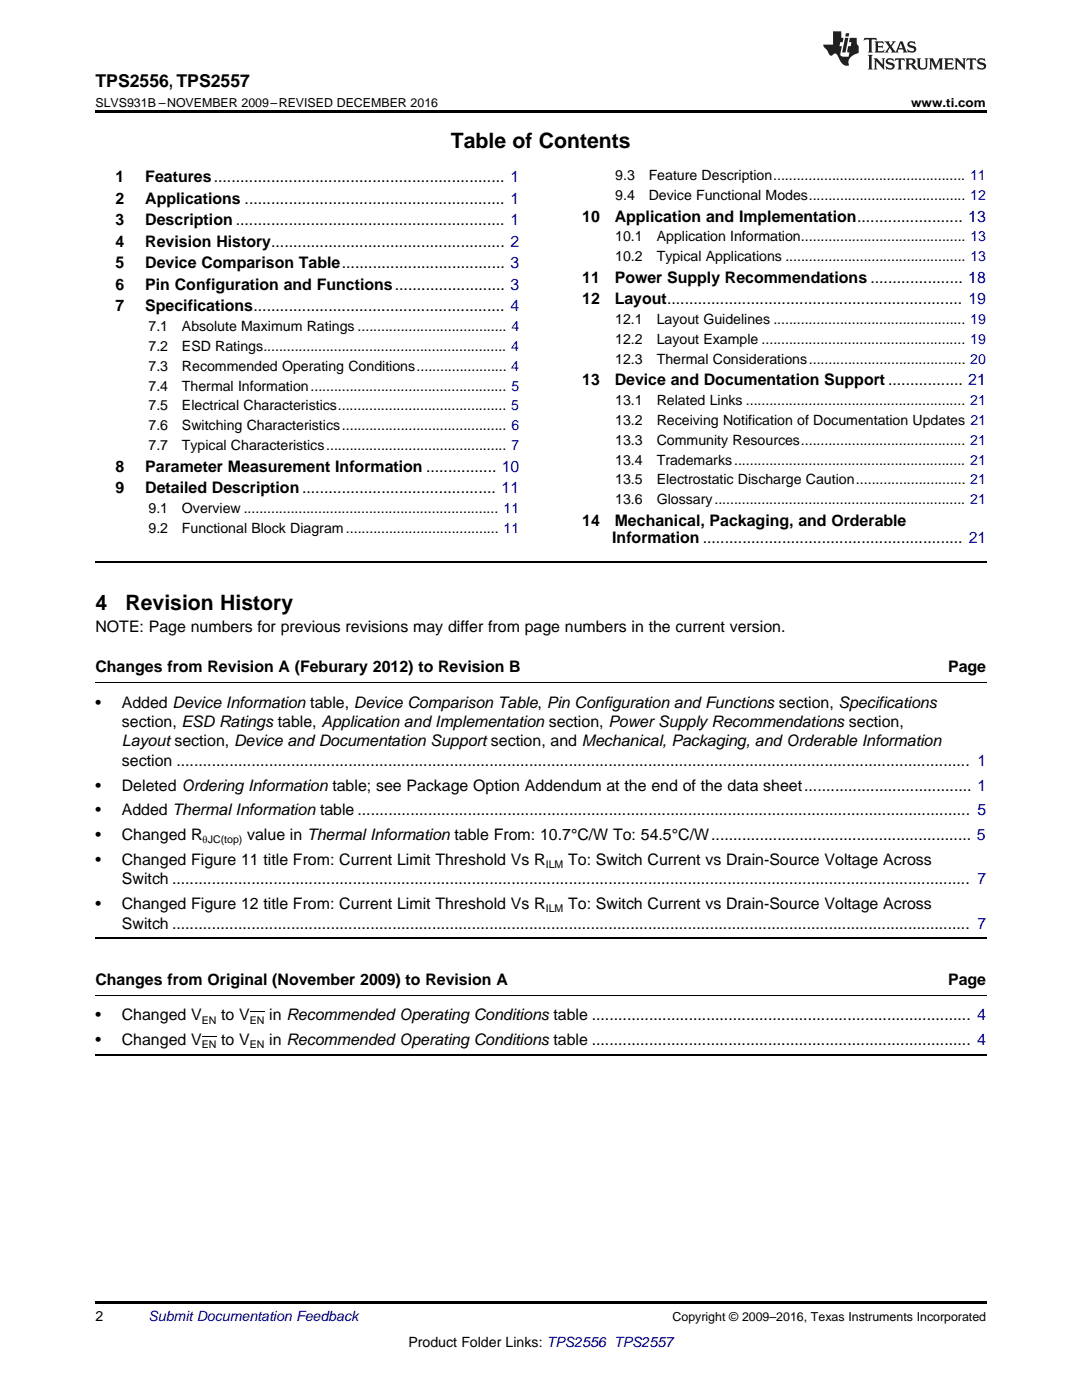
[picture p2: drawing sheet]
<svg xmlns="http://www.w3.org/2000/svg" width="216mm" height="279mm" viewBox="0 0 216 279" stroke-linecap="round" stroke-linejoin="round" font-family="sans-serif">
<defs><g id="words">
<g font-size="4.2">
<text x="90" y="29.6">Table of Contents</text>
<text x="19" y="121.7">4</text>
<text x="25" y="121.7">Revision History</text>
</g>
<text font-size="3.5" x="19" y="17.3">TPS2556, TPS2557</text>
<g font-size="3.2">
<text x="23" y="36.3">1</text>
<text x="23" y="40.6">2</text>
<text x="29" y="36.3">Features.................................................................. 1</text>
<text x="29" y="40.6">Applications ........................................................... 1</text>
<text x="23" y="44.9">3</text>
<text x="29" y="44.9">Description ............................................................. 1</text>
<text x="116.2" y="44.2">10</text>
<text x="122.7" y="44.2">Application and Implementation........................ 13</text>
<text x="23" y="49.2">4</text>
<text x="23" y="53.6">5</text>
<text x="29" y="49.2">Revision History..................................................... 2</text>
<text x="29" y="53.6">Device Comparison Table..................................... 3</text>
<text x="23" y="57.9">6</text>
<text x="29" y="57.9">Pin Configuration and Functions......................... 3</text>
<text x="116.2" y="56.4">11</text>
<text x="122.7" y="56.4">Power Supply Recommendations ..................... 18</text>
<text x="23" y="62.2">7</text>
<text x="29" y="62.2">Specifications......................................................... 4</text>
<text x="116.2" y="60.7">12</text>
<text x="122.7" y="60.7">Layout................................................................... 19</text>
<text x="116.2" y="76.9">13</text>
<text x="122.7" y="76.9">Device and Documentation Support ................. 21</text>
<text x="23" y="94.1">8</text>
<text x="29" y="94.1">Parameter Measurement Information ................ 10</text>
<text x="23" y="98.4">9</text>
<text x="29" y="98.4">Detailed Description............................................ 11</text>
<text x="116.2" y="104.9">14</text>
<text x="122.7" y="104.9">Mechanical, Packaging, and Orderable</text>
<text x="122.2" y="108.4">Information ........................................................... 21</text>
<text x="19" y="126">NOTE: Page numbers for previous revisions may differ from page numbers in the current version.</text>
<text x="19" y="134.2">Changes from Revision A (Feburary 2012) to Revision B</text>
<text x="189.2" y="134.2">Page</text>
<text x="19" y="141.2">•</text>
<text x="24.3" y="141.2">Added Device Information table, Device Comparison Table, Pin Configuration and Functions section, Specifications</text>
<text x="24.3" y="145.1">section, ESD Ratings table, Application and Implementation section, Power Supply Recommendations section,</text>
<text x="24.3" y="149">Layout section, Device and Documentation Support section, and Mechanical, Packaging, and Orderable Information</text>
<text x="24.3" y="152.9">section .................................................................................................................................................................................... 1</text>
<text x="19" y="157.8">•</text>
<text x="24.3" y="157.8">Deleted Ordering Information table; see Package Option Addendum at the end of the data sheet...................................... 1</text>
<text x="19" y="162.7">•</text>
<text x="19" y="167.7">•</text>
<text x="24.3" y="162.7">Added Thermal Information table ........................................................................................................................................... 5</text>
<text x="24.3" y="167.7">Changed R</text>
<text x="49.3" y="167.7">value in Thermal Information table From: 10.7°C/W To: 54.5°C/W........................................................... 5</text>
<text x="19" y="172.6">•</text>
<text x="24.3" y="172.6">Changed Figure 11 title From: Current Limit Threshold Vs R</text>
<text x="113.4" y="172.6">To: Switch Current vs Drain-Source Voltage Across</text>
<text x="24.3" y="176.5">Switch ..................................................................................................................................................................................... 7</text>
<text x="19" y="181.4">•</text>
<text x="24.3" y="181.4">Changed Figure 12 title From: Current Limit Threshold Vs R</text>
<text x="24.3" y="185.3">Switch ..................................................................................................................................................................................... 7</text>
<text x="113.4" y="181.4">To: Switch Current vs Drain-Source Voltage Across</text>
<text x="19" y="196.6">Changes from Original (November 2009) to Revision A</text>
<text x="189.2" y="196.6">Page</text>
<text x="19" y="203.7">•</text>
<text x="24.3" y="203.7">Changed V</text>
<text x="44.1" y="203.7">to V</text>
<text x="53.7" y="203.7">in Recommended Operating Conditions table ...................................................................................... 4</text>
<text x="19" y="208.6">•</text>
<text x="24.3" y="208.6">Changed V</text>
<text x="44.1" y="208.6">to V</text>
<text x="53.7" y="208.6">in Recommended Operating Conditions table ...................................................................................... 4</text>
</g>
<g font-size="2.8">
<text x="122.8" y="36">9.3</text>
<text x="129.4" y="36">Feature Description................................................. 11</text>
<text x="122.8" y="39.9">9.4</text>
<text x="129.4" y="39.9">Device Functional Modes........................................ 12</text>
<text x="122.8" y="48.2">10.1</text>
<text x="122.8" y="52.1">10.2</text>
<text x="131" y="48.2">Application Information.......................................... 13</text>
<text x="131" y="52.1">Typical Applications .............................................. 13</text>
<text x="122.8" y="64.7">12.1</text>
<text x="131" y="64.7">Layout Guidelines ................................................. 19</text>
<text x="29.6" y="66.1">7.1</text>
<text x="29.6" y="70.1">7.2</text>
<text x="36.3" y="66.1">Absolute Maximum Ratings ...................................... 4</text>
<text x="36.3" y="70.1">ESD Ratings.............................................................. 4</text>
<text x="122.8" y="68.7">12.2</text>
<text x="131" y="68.7">Layout Example .................................................... 19</text>
<text x="29.6" y="74">7.3</text>
<text x="29.6" y="78">7.4</text>
<text x="36.3" y="74">Recommended Operating Conditions....................... 4</text>
<text x="36.3" y="78">Thermal Information.................................................. 5</text>
<text x="122.8" y="72.6">12.3</text>
<text x="131" y="72.6">Thermal Considerations........................................ 20</text>
<text x="29.6" y="81.9">7.5</text>
<text x="36.3" y="81.9">Electrical Characteristics........................................... 5</text>
<text x="122.8" y="80.9">13.1</text>
<text x="131" y="80.9">Related Links ........................................................ 21</text>
<text x="29.6" y="85.9">7.6</text>
<text x="29.6" y="89.8">7.7</text>
<text x="36.3" y="85.9">Switching Characteristics.......................................... 6</text>
<text x="36.3" y="89.8">Typical Characteristics.............................................. 7</text>
<text x="122.8" y="84.8">13.2</text>
<text x="122.8" y="88.8">13.3</text>
<text x="131" y="84.8">Receiving Notification of Documentation Updates 21</text>
<text x="131" y="88.8">Community Resources.......................................... 21</text>
<text x="122.8" y="92.7">13.4</text>
<text x="131" y="92.7">Trademarks........................................................... 21</text>
<text x="122.8" y="96.7">13.5</text>
<text x="122.8" y="100.6">13.6</text>
<text x="131" y="96.7">Electrostatic Discharge Caution............................ 21</text>
<text x="131" y="100.6">Glossary................................................................ 21</text>
<text x="29.6" y="102.4">9.1</text>
<text x="29.6" y="106.3">9.2</text>
<text x="36.3" y="102.4">Overview ................................................................. 11</text>
<text x="36.3" y="106.3">Functional Block Diagram....................................... 11</text>
<text x="19" y="263.6">2</text>
<text x="81.5" y="268.9">Product Folder Links: TPS2556 TPS2557</text>
</g>
<text font-size="2.8" fill="#0000c8" x="29.6" y="263.6">Submit Documentation Feedback</text>
<g font-size="2.5">
<text x="19" y="21.4">SLVS931B –NOVEMBER 2009–REVISED DECEMBER 2016</text>
<text x="181.8" y="21.4">www.ti.com</text>
<text x="134.2" y="263.6">Copyright © 2009–2016, Texas Instruments Incorporated</text>
</g>
<g font-size="2.1">
<text x="40.4" y="168.3">θJC(top)</text>
<text x="108.9" y="173.2">ILM</text>
<text x="108.9" y="182.1">ILM</text>
<text x="40.3" y="204.3">EN</text>
<text x="40.3" y="209.2">EN</text>
<text x="49.8" y="204.3">EN</text>
<text x="49.8" y="209.2">EN</text>
</g>
</g></defs>
<path d="M19 22h177.8v.5h-177.8zM19 259.7h177.8v.5h-177.8z" fill="#000"/>
<path d="M19 112.1h177.8M19 187.3h177.8M19 210.5h177.8" fill="none" stroke="#000" stroke-width=".35"/>
<path d="M19 136.2h177.8M19 198.7h177.8" fill="none" stroke="#000" stroke-width=".2"/>
<g fill="#231f20">
<path d="M172.5 7.6l-.1 .5 .4-.2h.6v.1v2.1l-.2 .4h.9l-.2-.4v-2.1l.1-.1h.5l.5 .2-.2-.5zM174.5 8.3l.2 .3v1.5l-.2 .4h1.8l.2-.6a1.04 1.04 0 0 1-1.3 .2v-.7h.6l.3 .2v-.6l-.3 .2h-.6v-.6l.8-.1 .4 .3-.2-.5zM176.5 8.3l.9 1.1-.9 1.1h.8l-.2-.2 .4-.7 .5 .7-.2 .2h1.5l-.2-.2 .2-.4h.9l.1 .4-.2 .2h1l-.3-.3-.7-1.9h-.5l-.9 2-.8-1 .9-1h-.8l.1 .3-.4 .5-.3-.6 .1-.2zM179.7 8.6l.4 1h-.7zM181.3 8.4a.63 .63 0 0 0-.2 .7 .63 .63 0 0 0 .6 .4l.6 .2 .1 .2a.75 .75 0 0 1-.7 .4 .75 .75 0 0 1-.6-.5l.1 .7 .1-.1a1.11 1.11 0 0 0 1.5-.6 1.13 1.13 0 0 0-1.2-.8l-.1-.4a1.04 1.04 0 0 1 1.2 .2l-.2-.5-.2 .1-.4-.2zM173.2 10.9l.2 .4v2.2l-.2 .4h1l-.3-.4v-2.2l.3-.4zM174.3 11.6l.3 .4v1.5l-.3 .4h.8l-.2-.4v-1.3l1.5 1.7v-1.9l.2-.4h-.7l.2 .4v.9l-1.1-1.3zM177 11.8a.62 .62 0 0 0-.2 .7 .62 .62 0 0 0 .6 .4l.6 .1 .1 .3a.76 .76 0 0 1-.7 .3 .76 .76 0 0 1-.7-.4l.2 .7 .1-.1a1.11 1.11 0 0 0 1.5-.6 1.13 1.13 0 0 0-1.2-.8l-.1-.4a1.04 1.04 0 0 1 1.2 .2l-.2-.6-.2 .1-.5-.1zM178.7 11.6l-.2 .6a.61 .61 0 0 1 .8-.3v1.6l-.2 .4h.9l-.2-.4v-1.6a.63 .63 0 0 1 .7 .3l-.1-.6zM180.6 11.6l.3 .4v1.5l-.3 .4h1l-.2-.2-.1-.8 .6 .2a.76 .76 0 0 0 1.2 .7l-1-1a.58 .58 0 0 0 .6-.5 .58 .58 0 0 0-.5-.6zM181.4 11.9h.1a.45 .45 0 0 1 .5 .1 .45 .45 0 0 1 .1 .5l-.8 .2zM182.9 11.6l.2 .2a2.17 2.17 0 0 0 .3 1.9 .99 .99 0 0 0 1.6-.6v-1.1l.2-.4h-.7l.2 .2a1.92 1.92 0 0 1-.2 1.8 .6 .6 0 0 1-.9-.5v-1.1l.2-.4zM185.4 11.6l.2 .4v1.5l-.2 .4h.7l-.2-.4v-1.4l.8 1.8 .8-1.8v1.4l-.2 .4h.9l-.2-.4v-1.5l.2-.4h-.8l-.6 1.5-.6-1.5zM188.4 11.6l.2 .4v1.5l-.2 .4h1.8l.1-.6a1.04 1.04 0 0 1-1.2 .1v-.6h.5l.4 .2v-.6l-.4 .2h-.5v-.7h.8l.3 .3-.1-.6zM190.5 11.6l.2 .4v1.5l-.2 .4h.7l-.2-.4v-1.3l1.5 1.7v-1.9l.2-.4h-.7l.2 .4v.9l-1.1-1.3zM192.9 11.6l-.1 .6a.61 .61 0 0 1 .7-.3l.1 1.6-.3 .4h1l-.3-.4 .1-1.6a.63 .63 0 0 1 .7 .3l-.1-.6zM195.2 11.8a.62 .62 0 0 0-.2 .7 .62 .62 0 0 0 .6 .4l.6 .1 .1 .3a.76 .76 0 0 1-.7 .3 .76 .76 0 0 1-.6-.4l.1 .7 .1-.1a1.11 1.11 0 0 0 1.6-.6 1.13 1.13 0 0 0-1.3-.8l-.1-.4a1.04 1.04 0 0 1 1.2 .2l-.1-.6-.2 .1-.5-.1z"/>
<path d="M166.2 6.3v2.6h-1.9v.4l.8 .9a.91 .91 0 0 0 1 .8 .56 .56 0 0 1 .5-.3 .56 .56 0 0 1 .5 .3l.4 .8a1.53 1.53 0 0 0 1.9 1.2 1.54 1.54 0 0 1 1-2.1l.9-.3v-1.4a1.52 1.52 0 0 1-.4-1.6h-1.3l-.2 .8h.5l-.2 .8h-.5l-.1 1v.2l.4 .1-.2 .8a1.93 1.93 0 0 1-1.6-.3l.3-1.8h-.5l.2-.8h.4l.2-.8h-.4v-1.3zM168.6 7.6l-.6 2.9h.7l.6-2.9zM168.8 6.6l-.1 .7h.6l.2-.7z"/>
</g>
<path d="M40.3 206.9h2.9M49.8 201.9h3" fill="none" stroke="#000" stroke-width=".2"/>
<use href="#words"/>
</svg>
